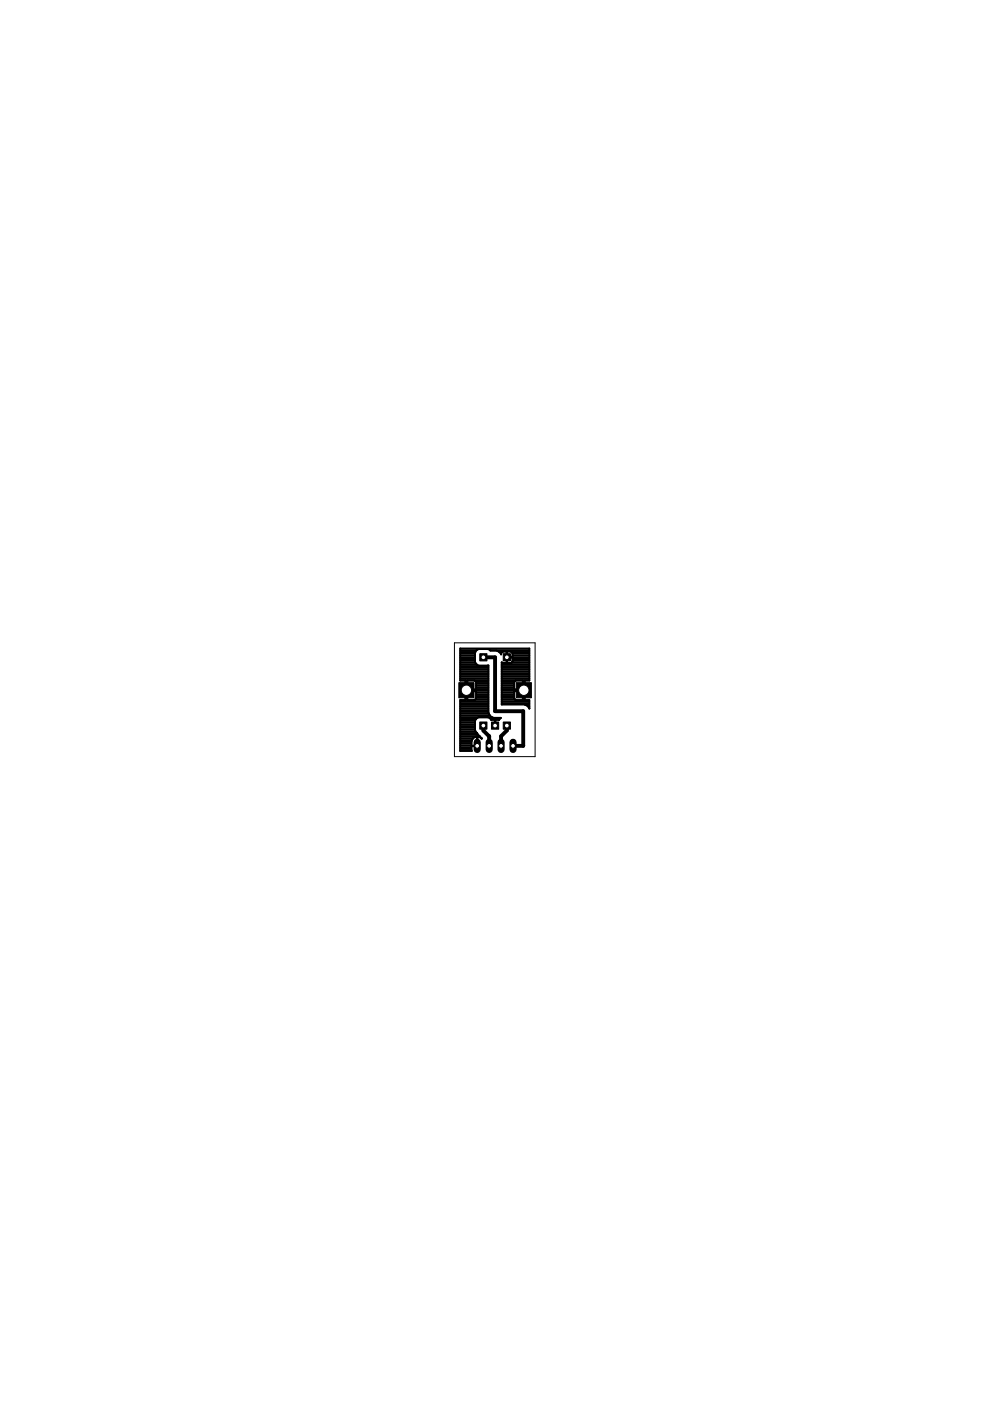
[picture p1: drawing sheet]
<svg xmlns="http://www.w3.org/2000/svg" width="210mm" height="297mm" viewBox="0 0 210 297" stroke-linecap="round" stroke-linejoin="round" font-family="sans-serif">
<g fill="none" stroke="#000" stroke-width=".42">
<path d="M97.6 139.7h3.1M97.6 139.4h3.1M97.6 139h3.1M97.6 138.6h3.1M97.6 138.2h3.2M97.6 137.9h3.4M103.9 137.9h8.3M105.9 138.2h.5M106.2 138.6h.1M106.4 138.2h1v1.1h1.3v-.7l-.2-.4M106.4 138.2l-.1 .5-.5-.5-.5-.3h-1.3l-.6-.3h-1.9l-.6 .4-.2 .4v1.9l.2 .4 .6 .4h2v10l.7 .9 .5 .2h1.5M107.4 139.7h.1"/>
<path d="M107.4 139h.1M107.4 138.6h.1M107.4 138.2h.1M107.5 139.4h4.7M108.5 138.2h3.7M108.5 138.2h-1v2.4l1-.1M108.7 139.7h3.5M108.7 139h3.5M108.7 138.6h3.5M97.6 152.1h6.8M97.6 158.8h2.3M97.6 158.4h2.3"/>
<path d="M97.6 158.1h2.3M97.6 157.7h2.3M97.6 157.3h2.3M97.6 156.9h2.4M97.6 156.5h2.7M97.6 156.2h3.3M97.6 155.8h3.8M97.6 155.4h3.5M97.6 155.1h3.2M97.6 154.7h3.1M97.6 154.3h3.1M97.6 153.9h3.1"/>
<path d="M97.6 153.6h3.1M97.6 153.2h3.1M97.6 152.8h3.1M97.6 152.4h3.3M97.6 151.7h6.3M97.6 151.3h6.1M97.6 150.9h5.9M97.6 150.6h5.9M97.6 150.2h5.9M97.6 149.8h5.9M97.6 149.5h5.9M97.6 149.1h5.9"/>
<path d="M97.6 148.7h5.9M97.6 144.2h5.9M97.6 143.8h5.9M97.6 143.5h5.9M97.6 143.1h5.9M97.6 142.7h5.9M97.6 142.3h5.9M97.6 142h5.9M97.6 141.6h5.9M97.6 141.2h5.9M97.6 140.8h3.4M97.6 140.5h3.2"/>
<path d="M97.6 140.1h3.1M98.7 148.3h.4M98.7 148h.4M98.7 147.6h.4M98.7 147.2h.4M98.7 146.8h.4M98.7 146.1h.4M98.7 145.7h.4M98.7 145.3h.4M98.7 145h.4M98.7 144.6h.4M99.1 146.5h4.4"/>
<path d="M100 159.2h.1M100.8 148.3h2.7M100.8 148.3l.1-.3v-1.4h-2.2v1.8h-1.1v10.8h2.4M100.8 148.3l-1.7 .1v-4.1h1.4l.4 .2v1.7h-2.2v-1.9h-1.1v-6.8h14.6v6.8h-.9v1.9h-2.3l.1-1.7 .3-.2h1.4v4.1l-1.6-.1M100.9 144.6h2.6M100.9 148h2.6M100.9 147.6h2.6M100.9 147.2h2.6M100.9 146.8h2.6M100.9 146.1h2.6M100.9 145.7h2.6M100.9 145.3h2.6"/>
<path d="M100.9 145h2.6M101.1 158.1h.1M101.1 157.7h.1M101.1 157.3h.1M101.1 156.9h.1M101.1 156.5h.1M101.1 156.2h.1M101.2 156.2v1.9h-1.3v-.8a1.18 1.18 0 0 1 1.2-1.1v2h-1.2l.1 1M101.2 156.2h.1M101.3 156.2l.8 .4M101.4 156.2h.3M101.5 152.1l-.6 .4-.2 .4v1.9l.6 .9 .8 .8"/>
<path d="M101.7 156.1h.1M102.1 156.5h.1M102.1 156.5v.1M103.4 152.1a1.85 1.85 0 0 0 1.5 .5l.1 1.2v-1.2h.8l.4-.4M104 152.4h1.9M104.9 153.6h.1M104.9 153.2h.1M104.9 152.8h.1M106.2 152.2h.1M106.4 149.1h5.8M106.4 148.7h5.8M106.4 148.3h2.8"/>
<path d="M106.4 148h2.6M106.4 147.6h2.6M106.4 147.2h2.6M106.4 146.8h2.6M106.4 146.5h4.4M106.4 146.1h2.6M106.4 145.7h2.6M106.4 145.3h2.6M106.4 145h2.6M106.4 144.6h2.6M106.4 144.2h5.8M106.4 143.8h5.8"/>
<path d="M106.4 143.5h5.8M106.4 143.1h5.8M106.4 142.7h5.8M106.4 142.3h5.8M106.4 142h5.8M106.4 141.6h5.8M106.4 141.2h5.8M106.4 140.8h5.8M107.4 140.5h.1M107.4 140.1h.1M108.5 140.5l.2-.3v-.8h-1.3v1.2l-1-.2v9h4.8l.5 .2 .5 .6M108.5 140.5h3.7"/>
<path d="M108.7 140.1h3.5M109.2 148.3l-.2-.3v-1.4h2.3v1.8h.9v1.8M110.8 148.3h.5M110.8 148h.5M110.8 147.6h.5M110.8 147.2h.5M110.8 146.8h.5M110.8 146.1h.5M110.8 145.7h.5M110.8 145.3h.5M110.8 145h.5M110.8 144.6h.5"/>
<path d="M111.4 149.5h.8M112 149.8h.2M112.2 150.2h.1"/>
</g>
<path d="M102.5 139.4h2.5v11.4h5.9v7.3h-2.1M102.5 153.8v1.1l1.2 1.2v2M107.5 153.8v1.1l-1.3 1.2v2" fill="none" stroke="#000" stroke-width=".83"/>
<path d="M101.2 157.4v1.5" fill="none" stroke="#000" stroke-width="1.5"/>
<circle cx="101.2" cy="158.1" r=".51" fill="#fff" stroke="#000" stroke-width=".21"/>
<path d="M103.7 157.4v1.5" fill="none" stroke="#000" stroke-width="1.5"/>
<circle cx="103.7" cy="158.1" r=".51" fill="#fff" stroke="#000" stroke-width=".21"/>
<path d="M106.2 157.4v1.5" fill="none" stroke="#000" stroke-width="1.5"/>
<circle cx="106.2" cy="158.1" r=".51" fill="#fff" stroke="#000" stroke-width=".21"/>
<path d="M108.8 157.4v1.5" fill="none" stroke="#000" stroke-width="1.5"/>
<circle cx="108.8" cy="158.1" r=".51" fill="#fff" stroke="#000" stroke-width=".21"/>
<path d="M101.7 153.1h1.6v1.5h-1.6z" fill="#000" stroke="#000" stroke-width=".21"/>
<circle cx="102.5" cy="153.8" r=".51" fill="#fff" stroke="#000" stroke-width=".21"/>
<path d="M104.2 153.1h1.5v1.5h-1.5z" fill="#000" stroke="#000" stroke-width=".21"/>
<circle cx="105" cy="153.8" r=".51" fill="#fff" stroke="#000" stroke-width=".21"/>
<path d="M106.7 153.1h1.5v1.5h-1.5z" fill="#000" stroke="#000" stroke-width=".21"/>
<circle cx="107.5" cy="153.8" r=".51" fill="#fff" stroke="#000" stroke-width=".21"/>
<path d="M101.7 138.6h1.6v1.5h-1.6z" fill="#000" stroke="#000" stroke-width=".21"/>
<circle cx="102.5" cy="139.4" r=".51" fill="#fff" stroke="#000" stroke-width=".21"/>
<path d="M106.7 138.6h1.5v1.5h-1.5z" fill="#000" stroke="#000" stroke-width=".21"/>
<circle cx="107.5" cy="139.4" r=".51" fill="#fff" stroke="#000" stroke-width=".21"/>
<path d="M97.3 144.7h3.2v3.3h-3.2z" fill="#000" stroke="#000" stroke-width=".21"/>
<circle cx="98.9" cy="146.3" r="1.1" fill="#fff" stroke="#000" stroke-width=".21"/>
<path d="M109.5 144.7h3.2v3.3h-3.2z" fill="#000" stroke="#000" stroke-width=".21"/>
<circle cx="111.1" cy="146.3" r="1.1" fill="#fff" stroke="#000" stroke-width=".21"/>
<path d="M96.4 136.3h17.1v24.1h-17.1z" fill="none" stroke="#000" stroke-width=".21"/>
</svg>
